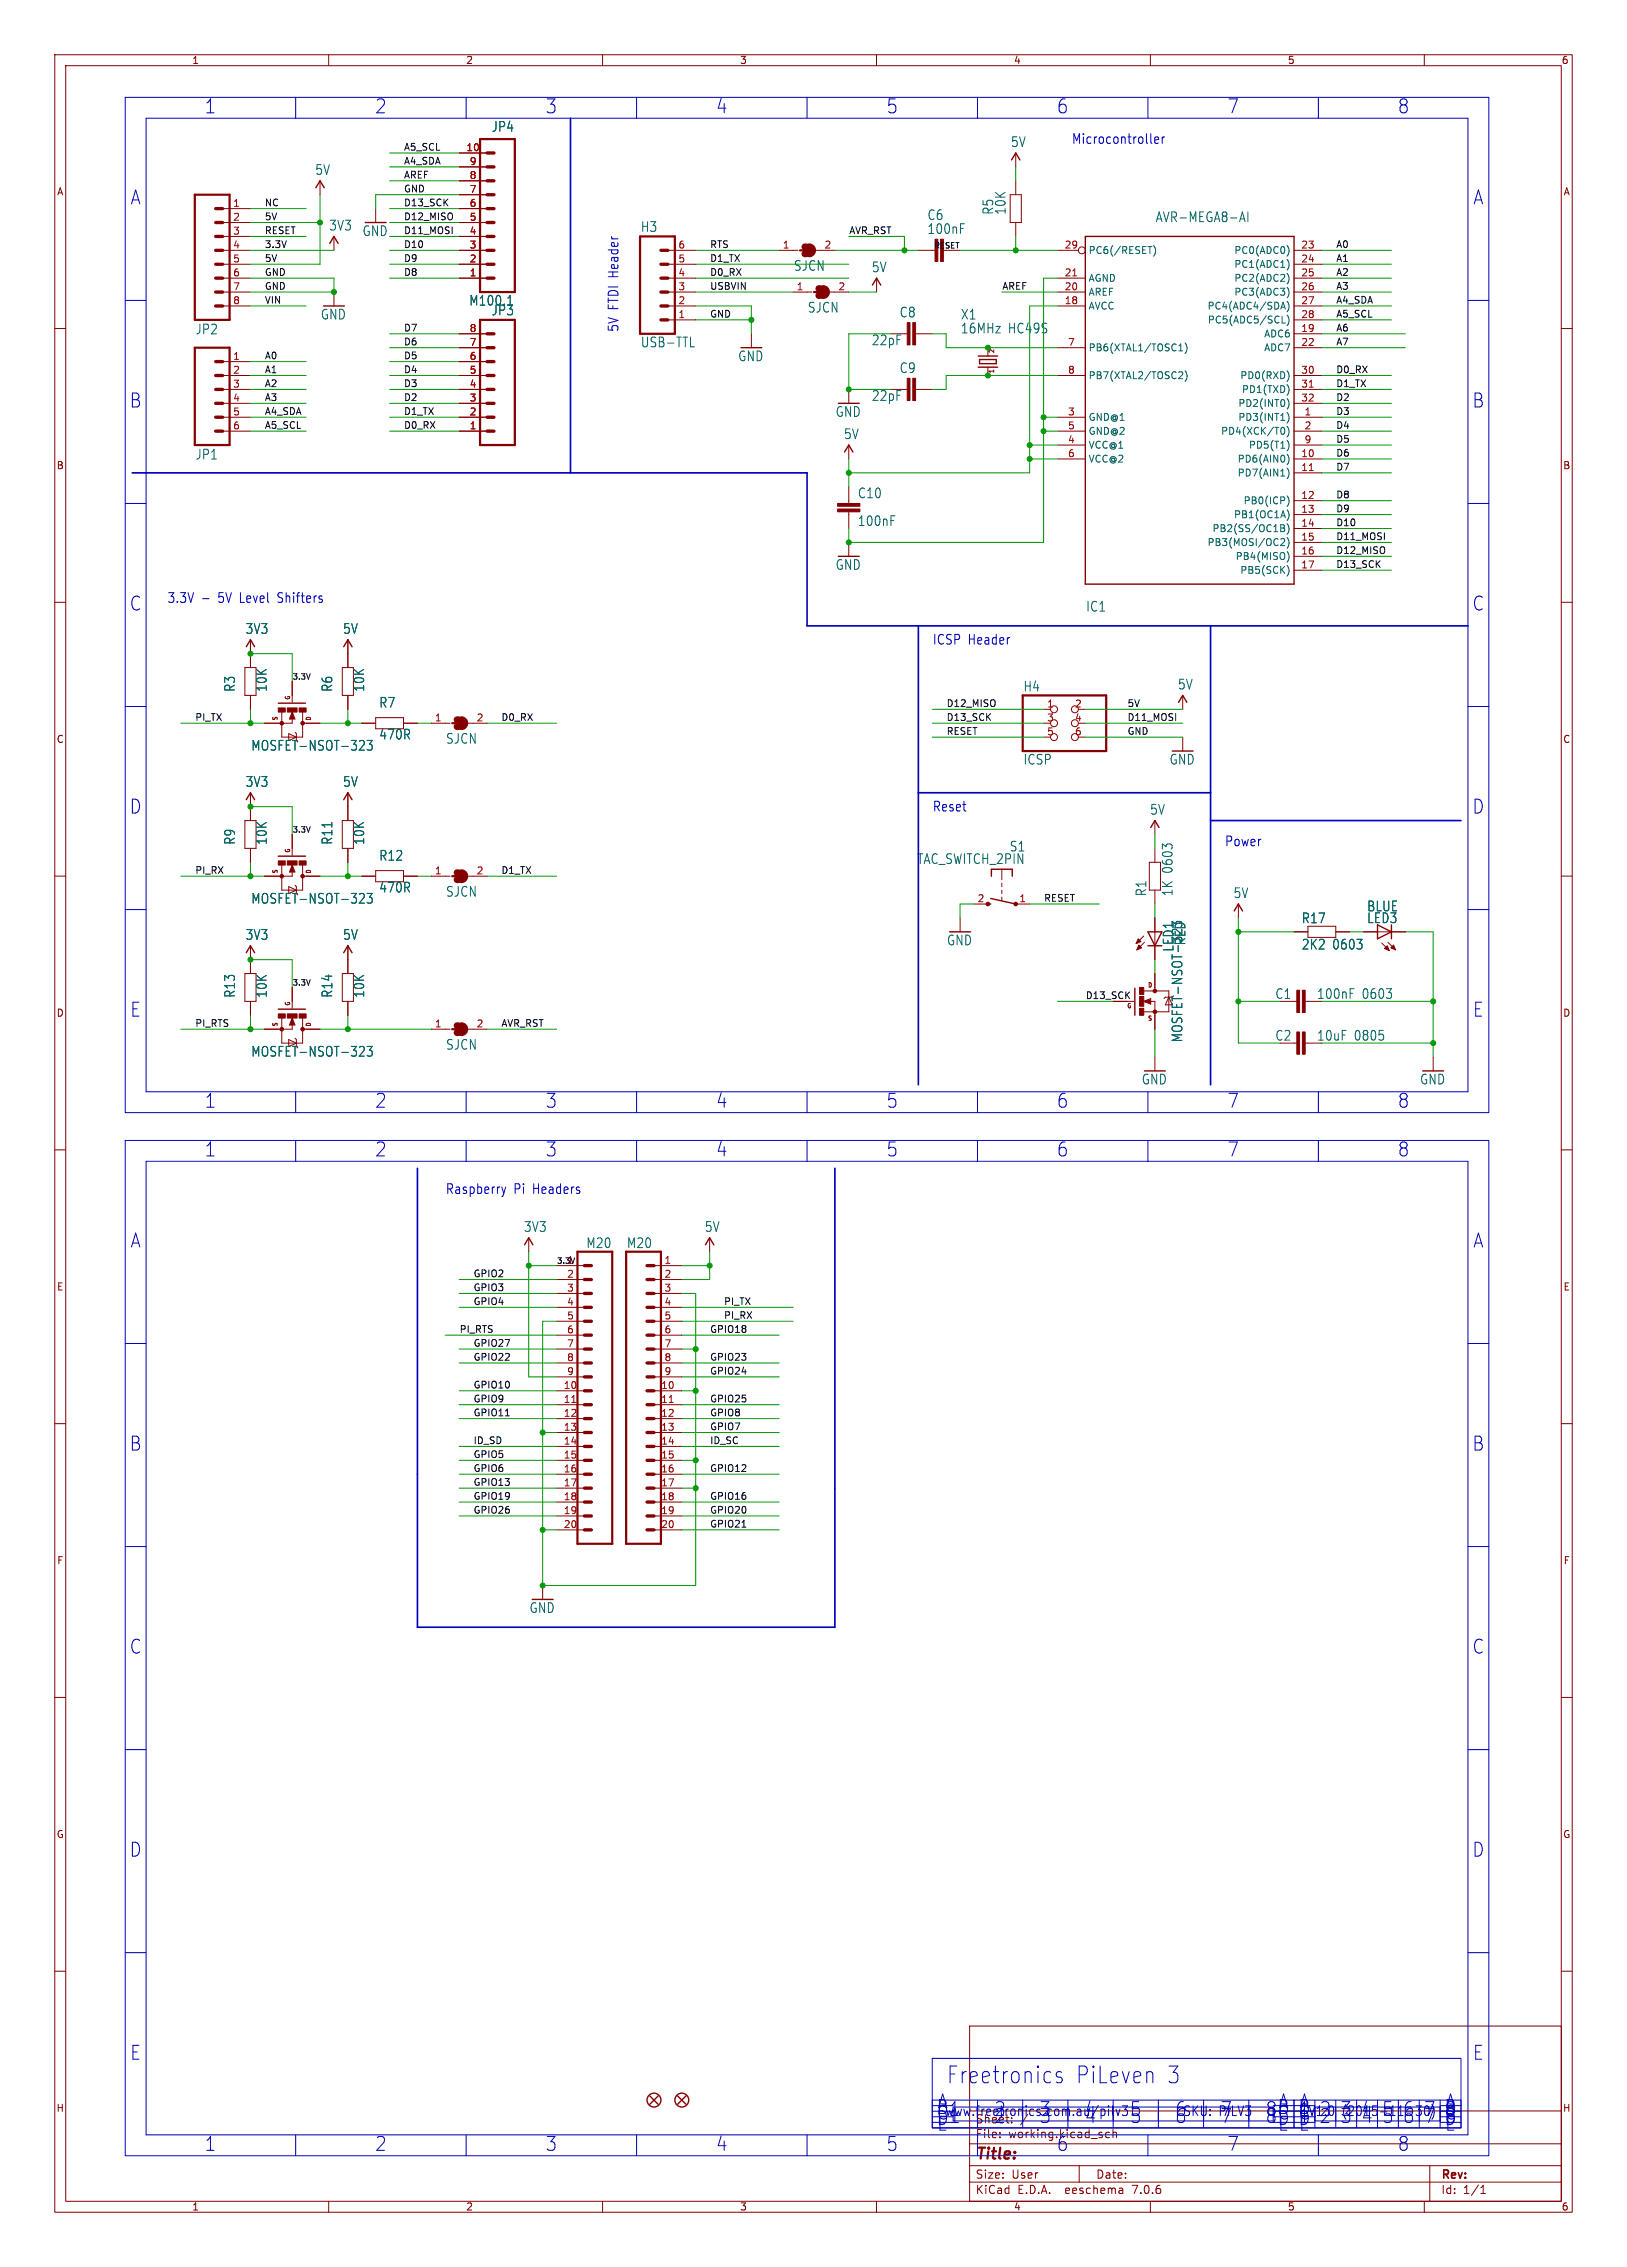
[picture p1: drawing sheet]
<svg xmlns="http://www.w3.org/2000/svg" width="297mm" height="414mm" viewBox="0 0 297 414" stroke-linecap="round" stroke-linejoin="round" font-family="sans-serif">
<defs><g id="words">
<g font-size="4.2" fill="#0000c2">
<text x="172.7" y="380.8">Freetronics</text>
<text x="196.2" y="380.8">PiLeven</text>
<text x="212.8" y="380.8">3</text>
</g>
<g font-size="3.5" fill="#0000c2">
<text x="37.3" y="20.9">1</text>
<text x="68.4" y="20.9">2</text>
<text x="99.6" y="20.9">3</text>
<text x="130.7" y="20.9">4</text>
<text x="161.8" y="20.9">5</text>
<text x="192.9" y="20.9">6</text>
<text x="224" y="20.9">7</text>
<text x="255.1" y="20.9">8</text>
<text x="23.8" y="37.6">A</text>
<text x="268.9" y="37.6">A</text>
<text x="23.6" y="74.7">B</text>
<text x="268.7" y="74.7">B</text>
<text x="23.6" y="111.7">C</text>
<text x="268.7" y="111.7">C</text>
<text x="23.6" y="148.8">D</text>
<text x="268.7" y="148.8">D</text>
<text x="23.7" y="185.9">E</text>
<text x="268.8" y="185.9">E</text>
<text x="37.3" y="202.5">1</text>
<text x="68.4" y="202.5">2</text>
<text x="99.6" y="202.5">3</text>
<text x="130.7" y="202.5">4</text>
<text x="161.8" y="202.5">5</text>
<text x="192.9" y="202.5">6</text>
<text x="224" y="202.5">7</text>
<text x="255.1" y="202.5">8</text>
<text x="37.3" y="211.4">1</text>
<text x="68.4" y="211.4">2</text>
<text x="99.6" y="211.4">3</text>
<text x="130.7" y="211.4">4</text>
<text x="161.8" y="211.4">5</text>
<text x="192.9" y="211.4">6</text>
<text x="224" y="211.4">7</text>
<text x="255.1" y="211.4">8</text>
<text x="23.8" y="228.1">A</text>
<text x="268.9" y="228.1">A</text>
<text x="23.6" y="265.2">B</text>
<text x="268.7" y="265.2">B</text>
<text x="23.6" y="302.2">C</text>
<text x="268.7" y="302.2">C</text>
<text x="23.6" y="339.3">D</text>
<text x="268.7" y="339.3">D</text>
<text x="23.7" y="376.4">E</text>
<text x="268.8" y="376.4">E</text>
<text x="170.9" y="386.3">B1</text>
<text x="170.9" y="388.3">D</text>
<text x="171.1" y="389.4">E</text>
<text x="171.1" y="385.3">A</text>
<text x="181.5" y="386.7">2</text>
<text x="189.7" y="388">3</text>
<text x="189.7" y="386.7">3</text>
<text x="198" y="388">4</text>
<text x="198" y="386.7">4</text>
<text x="206.2" y="386.7">5</text>
<text x="214.5" y="386.7">6</text>
<text x="222.7" y="386.7">7</text>
<text x="231" y="386.7">8</text>
<text x="233.2" y="386.3">B</text>
<text x="233.2" y="388.3">D</text>
<text x="233.3" y="385.3">A</text>
<text x="237" y="388.3">D</text>
<text x="237" y="386.3">B</text>
<text x="237" y="386.7">1</text>
<text x="237.1" y="385.3">A</text>
<text x="240.8" y="388">2</text>
<text x="240.8" y="386.7">2</text>
<text x="244.7" y="386.7">3</text>
<text x="248.5" y="388">4</text>
<text x="252.3" y="386.7">5</text>
<text x="256.1" y="386.7">6</text>
<text x="259.9" y="388">7</text>
<text x="263.7" y="386.3">B</text>
<text x="263.7" y="388">8</text>
<text x="263.7" y="386.7">8</text>
<text x="263.8" y="389.4">E</text>
<text x="263.8" y="385.3">A</text>
<text x="37.3" y="393">1</text>
<text x="68.4" y="393">2</text>
<text x="99.6" y="393">3</text>
<text x="130.7" y="393">4</text>
<text x="161.8" y="393">5</text>
<text x="192.9" y="393">6</text>
<text x="224" y="393">7</text>
<text x="255.1" y="393">8</text>
</g>
<text font-size="2.8" fill="#840000" x="178" y="394.9">Title:</text>
<g font-size="2.5" fill="#006464">
<text x="89.7" y="24.3">JP4</text>
<text x="184.5" y="27.1">5V</text>
<text x="57.5" y="32.1">5V</text>
<text x="169.2" y="40.4">C6</text>
<text x="181.5" y="39.3" transform="rotate(-90 181.5 39.3)">R5</text>
<text x="183.8" y="39.3" transform="rotate(-90 183.8 39.3)">10K</text>
<text x="210.9" y="40.8">AVR-MEGA8-AI</text>
<text x="60" y="42.3">3V3</text>
<text x="66.1" y="43.3">GND</text>
<text x="116.9" y="42.6">H3</text>
<text x="169.2" y="42.9">100nF</text>
<text x="144.8" y="49.7">SJCN</text>
<text x="159.1" y="49.9">5V</text>
<text x="58.5" y="58.6">GND</text>
<text x="85.6" y="56">M100.1</text>
<text x="89.7" y="57.8">JP3</text>
<text x="147.4" y="57.3">SJCN</text>
<text x="164.1" y="58.2">C8</text>
<text x="175.3" y="58.6">X1</text>
<text x="35.6" y="61.3">JP2</text>
<text x="116.9" y="63.6">USB-TTL</text>
<text x="159.1" y="63.3">22pF</text>
<text x="175.3" y="61.1">16MHz</text>
<text x="184" y="61.1">HC49S</text>
<text x="134.7" y="66.2">GND</text>
<text x="164.1" y="68.3">C9</text>
<text x="152.5" y="76.3">GND</text>
<text x="159.1" y="73.4">22pF</text>
<text x="154" y="80.4">5V</text>
<text x="35.6" y="84.1">JP1</text>
<text x="156.5" y="91.2">C10</text>
<text x="156.5" y="96.3">100nF</text>
<text x="152.5" y="104.3">GND</text>
<text x="198.2" y="111.9">IC1</text>
<text x="44.8" y="116">3V3</text>
<text x="62.5" y="116">5V</text>
<text x="43.1" y="126.4" transform="rotate(-90 43.1 126.4)">R3</text>
<text x="48.9" y="126.4" transform="rotate(-90 48.9 126.4)">10K</text>
<text x="60.9" y="126.4" transform="rotate(-90 60.9 126.4)">R6</text>
<text x="66.7" y="126.4" transform="rotate(-90 66.7 126.4)">10K</text>
<text x="69.1" y="129.5">R7</text>
<text x="186.7" y="126.5">H4</text>
<text x="214.9" y="126.1">5V</text>
<text x="45.8" y="137.3">MOSFET-NSOT-323</text>
<text x="69.1" y="135.3">470R</text>
<text x="81.3" y="136">SJCN</text>
<text x="44.8" y="143.9">3V3</text>
<text x="62.5" y="143.9">5V</text>
<text x="186.7" y="139.8">ICSP</text>
<text x="213.4" y="139.8">GND</text>
<text x="209.9" y="149">5V</text>
<text x="43.1" y="154.4" transform="rotate(-90 43.1 154.4)">R9</text>
<text x="48.9" y="154.4" transform="rotate(-90 48.9 154.4)">10K</text>
<text x="60.9" y="154.4" transform="rotate(-90 60.9 154.4)">R11</text>
<text x="66.7" y="154.4" transform="rotate(-90 66.7 154.4)">10K</text>
<text x="184.2" y="155.7">S1</text>
<text x="69.1" y="157.4">R12</text>
<text x="167.3" y="158">TAC_SWITCH_2PIN</text>
<text x="45.8" y="165.2">MOSFET-NSOT-323</text>
<text x="69.1" y="163.2">470R</text>
<text x="81.3" y="164">SJCN</text>
<text x="209.5" y="163.8" transform="rotate(-90 209.5 163.8)">R1</text>
<text x="214.3" y="163.8" transform="rotate(-90 214.3 163.8)">1K 0603</text>
<text x="225.1" y="164.2">5V</text>
<text x="249.5" y="166.6">BLUE</text>
<text x="44.8" y="171.8">3V3</text>
<text x="62.5" y="171.8">5V</text>
<text x="172.8" y="172.9">GND</text>
<text x="214.4" y="173.9" transform="rotate(-90 214.4 173.9)">LED1</text>
<text x="216.6" y="172.7" transform="rotate(-90 216.6 172.7)">RED</text>
<text x="237.5" y="173.6">2K2</text>
<text x="237.5" y="168.8">R17</text>
<text x="243.2" y="173.6">0603</text>
<text x="249.5" y="168.8">LED3</text>
<text x="43.1" y="182.3" transform="rotate(-90 43.1 182.3)">R13</text>
<text x="48.9" y="182.3" transform="rotate(-90 48.9 182.3)">10K</text>
<text x="60.9" y="182.3" transform="rotate(-90 60.9 182.3)">R14</text>
<text x="66.7" y="182.3" transform="rotate(-90 66.7 182.3)">10K</text>
<text x="232.7" y="182.6">C1</text>
<text x="240.3" y="182.6">100nF</text>
<text x="248.6" y="182.6">0603</text>
<text x="81.3" y="191.9">SJCN</text>
<text x="216" y="190.4" transform="rotate(-90 216 190.4)">MOSFET-NSOT-323</text>
<text x="232.7" y="190.3">C2</text>
<text x="240.3" y="190.3">10uF</text>
<text x="247.2" y="190.3">0805</text>
<text x="45.8" y="193.2">MOSFET-NSOT-323</text>
<text x="208.3" y="198.3">GND</text>
<text x="259.1" y="198.3">GND</text>
<text x="95.6" y="225.2">3V3</text>
<text x="128.6" y="225.2">5V</text>
<text x="106.9" y="228.2">M20</text>
<text x="114.4" y="228.2">M20</text>
<text x="96.6" y="294.8">GND</text>
</g>
<g font-size="2.5" fill="#0000c2">
<text x="195.6" y="26.4">Microcontroller</text>
<text x="113" y="60.7" transform="rotate(-90 113 60.7)">5V FTDI Header</text>
<text x="30.5" y="110.2">3.3V</text>
<text x="36.7" y="110.2">-</text>
<text x="39.9" y="110.2">5V Level</text>
<text x="51" y="110.2">Shifters</text>
<text x="170.2" y="117.9">ICSP Header</text>
<text x="170.2" y="148.3">Reset</text>
<text x="223.5" y="154.7">Power</text>
<text x="81.3" y="218.2">Raspberry</text>
<text x="93.7" y="218.2">Pi Headers</text>
<text x="172.5" y="386.6">www.freetronics.com.au/pilv3</text>
<text x="215.9" y="386.6">SKU: PILV3</text>
</g>
<text font-size="2.1" fill="#0000c2" x="178" y="388">Sheet:</text>
<g font-size="2.1" fill="#840000">
<text x="178" y="390.7">File:</text>
<text x="184.1" y="390.7">working.kicad_sch</text>
<text x="178" y="400.9">KiCad</text>
<text x="178" y="398.1">Size:</text>
<text x="184.7" y="398.1">User</text>
<text x="185.7" y="400.9">E.D.A.</text>
<text x="194.6" y="400.9">eeschema</text>
<text x="200" y="398.1">Date:</text>
<text x="207" y="400.9">7.0.6</text>
<text x="263" y="398.3">Rev:</text>
<text x="263" y="400.9">Id:</text>
<text x="267.1" y="400.9">1/1</text>
</g>
<g font-size="1.8" fill="#840000">
<text x="35" y="11.9">1</text>
<text x="85" y="11.9">2</text>
<text x="135" y="11.9">3</text>
<text x="185" y="11.9">4</text>
<text x="235" y="11.9">5</text>
<text x="285" y="11.9">6</text>
<text x="10.3" y="35.9">A</text>
<text x="285.3" y="35.9">A</text>
<text x="10.3" y="85.9">B</text>
<text x="285.3" y="85.9">B</text>
<text x="10.3" y="135.9">C</text>
<text x="285.3" y="135.9">C</text>
<text x="10.3" y="185.9">D</text>
<text x="285.3" y="185.9">D</text>
<text x="10.3" y="235.9">E</text>
<text x="285.3" y="235.9">E</text>
<text x="10.3" y="285.9">F</text>
<text x="285.3" y="285.9">F</text>
<text x="10.3" y="335.9">G</text>
<text x="285.3" y="335.9">G</text>
<text x="10.2" y="385.9">H</text>
<text x="285.2" y="385.9">H</text>
<text x="35" y="403.9">1</text>
<text x="85" y="403.9">2</text>
<text x="135" y="403.9">3</text>
<text x="185" y="403.9">4</text>
<text x="235" y="403.9">5</text>
<text x="285" y="403.9">6</text>
</g>
<g font-size="1.8" fill="#a90000">
<text x="85" y="27.7">10</text>
<text x="85.7" y="35.3">7</text>
<text x="85.7" y="32.8">8</text>
<text x="85.7" y="30.2">9</text>
<text x="42.5" y="37.8">1</text>
<text x="42.5" y="40.4">2</text>
<text x="85.7" y="40.4">5</text>
<text x="85.7" y="37.8">6</text>
<text x="42.5" y="42.9">3</text>
<text x="42.5" y="45.5">4</text>
<text x="85.7" y="45.5">3</text>
<text x="85.7" y="42.9">4</text>
<text x="123.8" y="45.5">6</text>
<text x="142.8" y="45.5">1</text>
<text x="150.4" y="45.5">2</text>
<text x="194.3" y="45.5">29</text>
<text x="237.4" y="45.5">23</text>
<text x="42.5" y="48">5</text>
<text x="42.5" y="50.5">6</text>
<text x="42.5" y="53.1">7</text>
<text x="85.7" y="50.5">1</text>
<text x="85.7" y="48">2</text>
<text x="123.8" y="53.1">3</text>
<text x="123.8" y="50.5">4</text>
<text x="123.8" y="48">5</text>
<text x="145.3" y="53.1">1</text>
<text x="153" y="53.1">2</text>
<text x="194.3" y="53.1">20</text>
<text x="194.3" y="50.5">21</text>
<text x="237.4" y="48">24</text>
<text x="237.4" y="50.5">25</text>
<text x="237.4" y="53.1">26</text>
<text x="42.5" y="55.6">8</text>
<text x="123.8" y="58.2">1</text>
<text x="123.8" y="55.6">2</text>
<text x="194.3" y="55.6">18</text>
<text x="237.4" y="55.6">27</text>
<text x="237.4" y="58.2">28</text>
<text x="42.5" y="65.8">1</text>
<text x="85.7" y="65.8">6</text>
<text x="85.7" y="63.2">7</text>
<text x="85.7" y="60.7">8</text>
<text x="194.9" y="63.2">7</text>
<text x="237.4" y="60.7">19</text>
<text x="237.4" y="63.2">22</text>
<text x="42.5" y="68.3">2</text>
<text x="42.5" y="70.9">3</text>
<text x="85.7" y="70.9">4</text>
<text x="85.7" y="68.3">5</text>
<text x="194.9" y="68.3">8</text>
<text x="237.4" y="68.3">30</text>
<text x="237.4" y="70.9">31</text>
<text x="42.5" y="73.4">4</text>
<text x="42.5" y="75.9">5</text>
<text x="85.7" y="75.9">2</text>
<text x="85.7" y="73.4">3</text>
<text x="194.9" y="75.9">3</text>
<text x="237.4" y="73.4">32</text>
<text x="238.1" y="75.9">1</text>
<text x="42.5" y="78.5">6</text>
<text x="85.7" y="78.5">1</text>
<text x="194.9" y="81">4</text>
<text x="194.9" y="78.5">5</text>
<text x="194.9" y="83.6">6</text>
<text x="237.4" y="83.6">10</text>
<text x="238.1" y="78.5">2</text>
<text x="238.1" y="81">9</text>
<text x="237.4" y="86.1">11</text>
<text x="237.4" y="91.2">12</text>
<text x="237.4" y="93.7">13</text>
<text x="237.4" y="96.3">14</text>
<text x="237.4" y="98.8">15</text>
<text x="237.4" y="101.3">16</text>
<text x="237.4" y="103.9">17</text>
<text x="79.3" y="131.8">1</text>
<text x="86.9" y="131.8">2</text>
<text x="191.1" y="129.3">1</text>
<text x="191.1" y="131.8">3</text>
<text x="196.1" y="129.3">2</text>
<text x="196.1" y="131.8">4</text>
<text x="191.1" y="134.4">5</text>
<text x="196.1" y="134.4">6</text>
<text x="79.3" y="159.8">1</text>
<text x="86.9" y="159.8">2</text>
<text x="178.4" y="164.8">2</text>
<text x="186" y="164.8">1</text>
<text x="79.3" y="187.7">1</text>
<text x="86.9" y="187.7">2</text>
<text x="103.4" y="233.4">2</text>
<text x="121.2" y="230.9">1</text>
<text x="121.2" y="233.4">2</text>
<text x="103.4" y="236">3</text>
<text x="103.4" y="238.5">4</text>
<text x="121.2" y="236">3</text>
<text x="121.2" y="238.5">4</text>
<text x="103.4" y="241">5</text>
<text x="103.4" y="243.6">6</text>
<text x="121.2" y="241">5</text>
<text x="121.2" y="243.6">6</text>
<text x="103.4" y="246.1">7</text>
<text x="103.4" y="248.7">8</text>
<text x="103.4" y="251.2">9</text>
<text x="121.2" y="246.1">7</text>
<text x="121.2" y="248.7">8</text>
<text x="121.2" y="251.2">9</text>
<text x="102.8" y="253.7">10</text>
<text x="102.8" y="256.3">11</text>
<text x="120.6" y="253.7">10</text>
<text x="120.6" y="256.3">11</text>
<text x="102.8" y="258.8">12</text>
<text x="102.8" y="261.4">13</text>
<text x="102.8" y="263.9">14</text>
<text x="120.6" y="258.8">12</text>
<text x="120.6" y="261.4">13</text>
<text x="120.6" y="263.9">14</text>
<text x="102.8" y="266.4">15</text>
<text x="102.8" y="269">16</text>
<text x="120.6" y="266.4">15</text>
<text x="120.6" y="269">16</text>
<text x="102.8" y="271.5">17</text>
<text x="102.8" y="274.1">18</text>
<text x="120.6" y="271.5">17</text>
<text x="120.6" y="274.1">18</text>
<text x="102.8" y="276.6">19</text>
<text x="102.8" y="279.1">20</text>
<text x="120.6" y="276.6">19</text>
<text x="120.6" y="279.1">20</text>
</g>
<g font-size="1.8" fill="#006464">
<text x="198.6" y="46.6">PC6(/RESET)</text>
<text x="225.2" y="46.6">PC0(ADC0)</text>
<text x="198.6" y="51.7">AGND</text>
<text x="225.2" y="49.1">PC1(ADC1)</text>
<text x="225.2" y="51.7">PC2(ADC2)</text>
<text x="198.6" y="56.7">AVCC</text>
<text x="198.6" y="54.2">AREF</text>
<text x="220.3" y="56.7">PC4(ADC4/SDA)</text>
<text x="220.4" y="59.3">PC5(ADC5/SCL)</text>
<text x="225.2" y="54.2">PC3(ADC3)</text>
<text x="198.6" y="64.4">PB6(XTAL1/TOSC1)</text>
<text x="230.7" y="61.8">ADC6</text>
<text x="230.7" y="64.4">ADC7</text>
<text x="198.6" y="69.4">PB7(XTAL2/TOSC2)</text>
<text x="226.3" y="69.4">PD0(RXD)</text>
<text x="226.6" y="72">PD1(TXD)</text>
<text x="198.6" y="77.1">GND@1</text>
<text x="226" y="77.1">PD3(INT1)</text>
<text x="226" y="74.5">PD2(INT0)</text>
<text x="198.6" y="82.1">VCC@1</text>
<text x="198.6" y="79.6">GND@2</text>
<text x="222.8" y="79.6">PD4(XCK/T0)</text>
<text x="227.9" y="82.1">PD5(T1)</text>
<text x="198.6" y="84.7">VCC@2</text>
<text x="225.8" y="84.7">PD6(AIN0)</text>
<text x="225.8" y="87.2">PD7(AIN1)</text>
<text x="225.2" y="94.8">PB1(OC1A)</text>
<text x="226.9" y="92.3">PB0(ICP)</text>
<text x="220.3" y="99.9">PB3(MOSI/OC2)</text>
<text x="221.2" y="97.4">PB2(SS/OC1B)</text>
<text x="225.5" y="102.5">PB4(MISO)</text>
<text x="226.3" y="105">PB5(SCK)</text>
</g>
<text font-size="1.8" fill="#0f0f0f" x="103.4" y="230.9">1</text>
<g font-size="1.7" fill="#0f0f0f">
<text x="73.7" y="27.6">A5_SCL</text>
<text x="73.7" y="35.2">GND</text>
<text x="73.7" y="32.7">AREF</text>
<text x="73.7" y="30.1">A4_SDA</text>
<text x="48.3" y="40.3">5V</text>
<text x="48.3" y="37.8">NC</text>
<text x="73.7" y="37.8">D13_SCK</text>
<text x="73.7" y="40.3">D12_MISO</text>
<text x="48.3" y="42.8">RESET</text>
<text x="48.3" y="47.9">5V</text>
<text x="48.3" y="45.4">3.3V</text>
<text x="73.7" y="42.8">D11_MOSI</text>
<text x="73.7" y="45.4">D10</text>
<text x="73.7" y="47.9">D9</text>
<text x="129.5" y="45.4">RTS</text>
<text x="129.5" y="47.9">D1_TX</text>
<text x="154.9" y="42.8">AVR_RST</text>
<text x="243.8" y="45.4">A0</text>
<text x="243.8" y="47.9">A1</text>
<text x="48.3" y="50.5">GND</text>
<text x="48.3" y="53">GND</text>
<text x="73.7" y="50.5">D8</text>
<text x="129.5" y="53">USBVIN</text>
<text x="129.5" y="50.5">D0_RX</text>
<text x="182.9" y="53">AREF</text>
<text x="243.8" y="53">A3</text>
<text x="243.8" y="50.5">A2</text>
<text x="48.3" y="55.5">VIN</text>
<text x="129.5" y="58.1">GND</text>
<text x="243.8" y="58.1">A5_SCL</text>
<text x="243.8" y="55.5">A4_SDA</text>
<text x="48.3" y="65.7">A0</text>
<text x="73.7" y="60.6">D7</text>
<text x="73.7" y="63.2">D6</text>
<text x="73.7" y="65.7">D5</text>
<text x="243.8" y="63.2">A7</text>
<text x="243.8" y="60.6">A6</text>
<text x="48.3" y="70.8">A2</text>
<text x="48.3" y="68.2">A1</text>
<text x="73.7" y="70.8">D3</text>
<text x="73.7" y="68.2">D4</text>
<text x="243.8" y="70.8">D1_TX</text>
<text x="243.8" y="68.2">D0_RX</text>
<text x="48.3" y="75.9">A4_SDA</text>
<text x="48.3" y="73.3">A3</text>
<text x="73.7" y="73.3">D2</text>
<text x="73.7" y="75.9">D1_TX</text>
<text x="243.8" y="75.9">D3</text>
<text x="243.8" y="73.3">D2</text>
<text x="48.3" y="78.4">A5_SCL</text>
<text x="73.7" y="78.4">D0_RX</text>
<text x="243.8" y="83.5">D6</text>
<text x="243.8" y="78.4">D4</text>
<text x="243.8" y="80.9">D5</text>
<text x="243.8" y="86">D7</text>
<text x="243.8" y="91.1">D8</text>
<text x="243.8" y="93.6">D9</text>
<text x="243.8" y="98.7">D11_MOSI</text>
<text x="243.8" y="101.3">D12_MISO</text>
<text x="243.8" y="96.2">D10</text>
<text x="243.8" y="103.8">D13_SCK</text>
<text x="35.6" y="131.7">PI_TX</text>
<text x="91.4" y="131.7">D0_RX</text>
<text x="172.7" y="129.2">D12_MISO</text>
<text x="172.7" y="131.7">D13_SCK</text>
<text x="205.7" y="131.7">D11_MOSI</text>
<text x="205.7" y="129.2">5V</text>
<text x="172.7" y="134.3">RESET</text>
<text x="205.7" y="134.3">GND</text>
<text x="35.6" y="159.7">PI_RX</text>
<text x="91.4" y="159.7">D1_TX</text>
<text x="190.5" y="164.8">RESET</text>
<text x="35.6" y="187.6">PI_RTS</text>
<text x="91.4" y="187.6">AVR_RST</text>
<text x="86.4" y="233.3">GPIO2</text>
<text x="86.4" y="235.9">GPIO3</text>
<text x="86.4" y="238.4">GPIO4</text>
<text x="132.1" y="238.4">PI_TX</text>
<text x="83.8" y="243.5">PI_RTS</text>
<text x="129.5" y="243.5">GPIO18</text>
<text x="132.1" y="241">PI_RX</text>
<text x="86.4" y="248.6">GPIO22</text>
<text x="86.4" y="246">GPIO27</text>
<text x="129.5" y="251.1">GPIO24</text>
<text x="129.5" y="248.6">GPIO23</text>
<text x="86.4" y="256.2">GPIO9</text>
<text x="86.4" y="253.7">GPIO10</text>
<text x="129.5" y="256.2">GPIO25</text>
<text x="86.4" y="263.8">ID_SD</text>
<text x="86.4" y="258.7">GPIO11</text>
<text x="129.5" y="258.7">GPIO8</text>
<text x="129.5" y="263.8">ID_SC</text>
<text x="129.5" y="261.3">GPIO7</text>
<text x="86.4" y="266.4">GPIO5</text>
<text x="86.4" y="268.9">GPIO6</text>
<text x="129.5" y="268.9">GPIO12</text>
<text x="86.4" y="274">GPIO19</text>
<text x="86.4" y="271.4">GPIO13</text>
<text x="129.5" y="274">GPIO16</text>
<text x="86.4" y="276.5">GPIO26</text>
<text x="129.5" y="279.1">GPIO21</text>
<text x="129.5" y="276.5">GPIO20</text>
</g>
<text font-size="1.7" fill="#840000" x="198.1" y="182.5">D13_SCK</text>
<g font-size="1.4" fill="#0f0f0f">
<text x="170.4" y="45.4">RESET</text>
<text x="53.3" y="124.2">3.3V</text>
<text x="53.3" y="152.1">3.3V</text>
<text x="53.3" y="180.1">3.3V</text>
<text x="101.6" y="230.9">3.3V</text>
</g>
<g font-size="1.2" fill="#840000">
<text x="181.7" y="64.6" transform="rotate(-90 181.7 64.6)">2</text>
<text x="181.7" y="68.3" transform="rotate(-90 181.7 68.3)">1</text>
</g>
<g font-size="1.1" fill="#840000">
<text x="50.9" y="131.7" transform="rotate(-90 50.9 131.7)">S</text>
<text x="53.2" y="127.9" transform="rotate(-90 53.2 127.9)">G</text>
<text x="57" y="131.7" transform="rotate(-90 57 131.7)">D</text>
<text x="53.2" y="155.9" transform="rotate(-90 53.2 155.9)">G</text>
<text x="50.9" y="159.6" transform="rotate(-90 50.9 159.6)">S</text>
<text x="57" y="159.7" transform="rotate(-90 57 159.7)">D</text>
<text x="53.2" y="183.8" transform="rotate(-90 53.2 183.8)">G</text>
<text x="205.6" y="184.3">G</text>
<text x="209.5" y="180.5">D</text>
<text x="50.9" y="187.6" transform="rotate(-90 50.9 187.6)">S</text>
<text x="57" y="187.6" transform="rotate(-90 57 187.6)">D</text>
<text x="209.5" y="186.6">S</text>
</g>
</g></defs>
<g fill="none" stroke="#840000" stroke-width=".18">
<path d="M10 10h277v394h-277zM12 12h273v390h-273zM60 10v2M110 10v2M160 10v2M210 10v2M260 10v2M40.6 38.1h5.1M58.4 33v2.6M68.6 38.1v2.5M83.8 38.1h5.1M83.8 27.9h5.1"/>
<path d="M83.8 35.6h5.1M83.8 33h5.1M83.8 30.5h5.1M184.4 35.6h2v5h-2zM185.4 27.9v2.6M185.4 33v2.6M10 60h2M40.6 45.7h5.1M40.6 40.6h5.1M40.6 43.2h5.1M40.6 48.3h5.1M40.6 50.8h5.1"/>
<path d="M40.6 53.3h5.1M40.6 55.9h5.1M61 43.2v2.5M61 53.3v2.6M83.8 45.7h5.1M83.8 40.6h5.1M83.8 43.2h5.1M83.8 48.3h5.1M83.8 50.8h5.1M121.9 45.7h5.1M121.9 48.3h5.1M121.9 50.8h5.1"/>
<path d="M121.9 53.3h5.1M121.9 55.9h5.1M121.9 58.4h5.1M142.2 45.7h3.5M144.8 53.3h3.4M149 45.7h3.4M151.5 53.3h3.4M160 50.8v2.5M167.6 45.7h2.6M172.7 45.7h2.6M185.4 40.6v2.6M193 45.7h3.8"/>
<path d="M193 50.8h5.1M193 53.3h5.1M193 55.9h5.1M236.2 45.7h5.1M236.2 48.3h5.1M236.2 50.8h5.1M236.2 53.3h5.1M236.2 55.9h5.1M236.2 58.4h5.1M285 60h2M40.6 66h5.1M40.6 68.6h5.1"/>
<path d="M40.6 71.1h5.1M40.6 73.7h5.1M40.6 76.2h5.1M40.6 78.7h5.1M83.8 66h5.1M83.8 68.6h5.1M83.8 71.1h5.1M83.8 73.7h5.1M83.8 76.2h5.1M83.8 78.7h5.1M83.8 61h5.1M83.8 63.5h5.1"/>
<path d="M137.2 61v2.5M154.9 71.1v2.6M162.6 71.1h3M162.6 61h3M167.1 71.1h3.1M167.1 61h3.1M180.3 68.6h.1M180.3 63.5h.1M180.3 63.5v1.5M180.3 67.1v1.5M193 68.6h5.1M193 76.2h5.1"/>
<path d="M193 78.7h5.1M193 63.5h5.1M236.2 68.6h5.1M236.2 71.1h5.1M236.2 73.7h5.1M236.2 76.2h5.1M236.2 78.7h5.1M236.2 61h5.1M236.2 63.5h5.1M154.9 81.3v2.5M154.9 88.9v3M154.9 93.5v3"/>
<path d="M154.9 99.1v2.5M193 83.8h5.1M193 81.3h5.1M236.2 83.8h5.1M236.2 86.4h5.1M236.2 91.4h5.1M236.2 94h5.1M236.2 96.5h5.1M236.2 99.1h5.1M236.2 81.3h5.1M10 110h2M45.7 116.8v5.1"/>
<path d="M63.5 116.8v5.1M236.2 101.6h5.1M236.2 104.1h5.1M285 110h2M44.7 121.9h2v5.1h-2zM45.7 127v2.5M51.4 130v4.6M53.3 124.5v3.8M53.3 131.2v.9h-5M53.3 130l.5 1.3h-1zM53.8 133.7l.3 .3v.6l-1.4-.6v1.3M55.2 130.1v4.5"/>
<path d="M55.2 132.1h3.2M62.5 121.9h2v5.1h-2zM63.5 127v2.5M66 132.1h2.6M68.6 131.1h5.1v2h-5.1zM73.7 132.1h2.5M78.7 132.1h3.5M85.5 132.1h3.4M190.5 132.1h1.3M190.5 129.5h1.3M190.5 134.6h1.3M196.8 132.1h1.3"/>
<path d="M196.8 129.5h1.3M196.8 134.6h1.3M215.9 127v2.5M215.9 134.6v2.6M10 160h2M44.7 149.9h2v5h-2zM45.7 144.8v5.1M45.7 154.9v2.6M51.4 158v4.6M53.3 159.1v.9h-5M53.3 152.4v3.8M53.3 158l.5 1.3h-1z"/>
<path d="M55.2 158v4.6M62.5 149.9h2v5h-2zM63.5 144.8v5.1M63.5 154.9v2.6M68.6 159h5.1v2h-5.1zM182.9 158.7v2M209.8 157.5h2v5.1h-2zM210.8 149.9v2.5M210.8 154.9v2.6M285 160h2M44.7 177.8h2v5.1h-2zM45.7 172.7v5.1"/>
<path d="M53.8 161.7l.3 .2v.7l-1.4-.7v1.3M55.2 160h3.2M62.5 177.8h2v5.1h-2zM63.5 172.7v5.1M66 160h2.6M73.7 160h2.5M78.7 160h3.5M85.5 160h3.4M175.3 167.6v2.6M177.8 165.1h2.5M182.9 161.3v.6M182.9 162.6v.6"/>
<path d="M182.9 163.8v.7M185.4 165.1h2.6M208.8 170.9l-1.4 1.4M208.9 172.1l-1.4 1.4M210.8 162.6v2.5M210.8 167.6v7.7M210.8 177.8v3.2M226.1 165.1v2.5M236.2 170.2h2.6M238.8 169.2h5v2h-5zM243.8 170.2h2.6M248.9 170.2h7.6"/>
<path d="M252.2 172.2l1.4 1.4M253.4 172.1l1.4 1.4M45.7 182.9v2.5M51.4 185.9v4.6M53.3 180.3v3.8M53.3 187.1v.9h-5M53.3 185.9l.5 1.3h-1zM53.8 189.6l.3 .3v.6l-1.4-.6v1.2M55.2 186v4.5M55.2 188h3.2M63.5 182.9v2.5M78.7 188h3.5"/>
<path d="M85.5 188h3.4M205.7 182.9h1.3M208.8 184.8h4.6M208.8 182.9l1.3-.5v1zM208.8 181h4.6M209.9 182.9h.9v5.1M210.8 193v2.6M212.5 182.4l.2-.3h.7l-.7 1.4h1.3M233.7 182.9h3M233.7 190.5h3M238.3 182.9h3M238.3 190.5h3"/>
<path d="M261.6 193v2.6M10 210h2M285 210h2M96.5 226.1v2.5M101.6 231.1h5.1M101.6 233.7h5.1M101.6 236.2h5.1M101.6 238.8h5.1M119.4 231.1h5.1M119.4 233.7h5.1M119.4 236.2h5.1M119.4 238.8h5.1"/>
<path d="M129.5 226.1v2.5M10 260h2M101.6 254h5.1M101.6 256.5h5.1M101.6 259.1h5.1M101.6 241.3h5.1M101.6 243.8h5.1M101.6 246.4h5.1M101.6 248.9h5.1M101.6 251.5h5.1M119.4 254h5.1M119.4 256.5h5.1"/>
<path d="M119.4 259.1h5.1M119.4 241.3h5.1M119.4 243.8h5.1M119.4 246.4h5.1M119.4 248.9h5.1M119.4 251.5h5.1M285 260h2M101.6 261.6h5.1M101.6 264.2h5.1M101.6 266.7h5.1M101.6 269.2h5.1M101.6 271.8h5.1"/>
<path d="M101.6 274.3h5.1M101.6 276.9h5.1M101.6 279.4h5.1M119.4 261.6h5.1M119.4 264.2h5.1M119.4 266.7h5.1M119.4 269.2h5.1M119.4 271.8h5.1M119.4 274.3h5.1M119.4 276.9h5.1M119.4 279.4h5.1M99.1 289.6v2.5"/>
<path d="M10 310h2M285 310h2M10 360h2M177 370h108v32h-108zM285 360h2M177 398.5h108M177 395.5h108M177 391.5h108M177 385.5h108M182.5 390.3v.1M182.5 389.5v.1M187.6 386.1l-1.3 2"/>
<path d="M197 395.5v3M202.5 389.5l-.4-.1-.3 .3v.4l.2 .2h.5M203.2 389.5l.2-.1 .3 .1 .1 .9M203.2 388.9v1.5M204.9 399.7l.1 .9M205 400h-.2M261 395.5v6.5M270.3 399.5l.4-.4v1.5M60 402v2M110 402v2M160 402v2M205 400.5l-.2 .1"/>
<path d="M210 402v2M260 402v2M270.3 400.6h.9"/>
<circle cx="197.5" cy="45.7" r=".63"/>
<circle cx="192.4" cy="132.1" r=".63"/>
<circle cx="192.4" cy="134.6" r=".63"/>
<circle cx="192.4" cy="129.5" r=".63"/>
<circle cx="196.2" cy="134.6" r=".63"/>
<circle cx="196.2" cy="132.1" r=".63"/>
<circle cx="196.2" cy="129.5" r=".63"/>
</g>
<g fill="none" stroke="#840000" stroke-width=".25">
<path d="M57.7 34.3l.7-1.3 .8 1.3M184.7 29.2l.7-1.3 .8 1.3M60.2 44.4l.8-1.2 .7 1.2M159.3 52.1l.7-1.3 .8 1.3M198.1 43.2h38.1v63.5h-38.1zM178.6 67.1h3.5M178.6 65h3.5M178.8 65.7h3.1v.7h-3.1zM154.2 82.5l.7-1.2 .8 1.2M45 118.1l.7-1.3 .8 1.3M62.7 118.1l.8-1.3 .8 1.3M50.8 128.4h5"/>
<path d="M215.1 128.3l.8-1.3 .8 1.3M45 146l.7-1.2 .8 1.2M50.8 156.4h5M62.7 146l.8-1.2 .8 1.2M181 158.7v1.3M184.8 158.7v1.3M210.1 151.1l.7-1.2 .8 1.2M45 174l.7-1.3 .8 1.3M62.7 174l.8-1.3 .8 1.3M180.3 165.1h.5M180.8 164.1l4.6 1M209.5 172.7h2.6"/>
<path d="M209.5 170.2h2.6l-1.3 2.5zM225.3 166.4l.8-1.3 .7 1.3M251.5 168.9l2.5 1.3-2.5 1.2zM254 168.9v2.5M50.8 184.3h5M207.2 180.5v4.9M95.8 227.3l.7-1.2 .8 1.2M128.8 227.3l.7-1.2 .8 1.2M118.6 382.8l1.5 1.5M120.1 382.8l-1.5 1.5M123.7 382.8l1.5 1.5M125.2 382.8l-1.5 1.5"/>
<circle cx="119.4" cy="383.5" r="1.27"/>
<circle cx="124.5" cy="383.5" r="1.27"/>
</g>
<g fill="#840000" stroke="#840000" stroke-width=".18">
<path d="M50.8 157.2h1.3v.8h-1.3z"/>
<path d="M52.5 157.2h1.7v.8h-1.7z"/>
<path d="M54.6 157.2h1.3v.8h-1.3z"/>
<path d="M50.8 129.3h1.3v.7h-1.3z"/>
<path d="M52.5 129.3h1.7v.7h-1.7z"/>
<path d="M54.6 129.3h1.3v.7h-1.3z"/>
<path d="M171.7 43.7h.5v4.1h-.5z"/>
<path d="M170.7 43.7h.5v4.1h-.5z"/>
<path d="M50.8 185.2h1.3v.7h-1.3z"/>
<path d="M52.5 185.2h1.7v.7h-1.7z"/>
<path d="M54.6 185.2h1.3v.7h-1.3z"/>
<path d="M207.8 171.4l.5 .6-.9 .3z"/>
<path d="M207.9 172.6l.5 .5-.9 .4z"/>
<path d="M208 184.1h.8v1.3h-.8z"/>
<path d="M208 182h.8v1.8h-.8z"/>
<path d="M208 180.3h.8v1.3h-.8z"/>
<path d="M236.7 188.5h.5v4h-.5z"/>
<path d="M237.7 188.5h.6v4h-.6z"/>
<path d="M237.7 180.8h.6v4.1h-.6z"/>
<path d="M236.7 180.8h.5v4.1h-.5z"/>
<path d="M252.7 173.2l.5-.5 .4 .9z"/>
<path d="M253.9 173.1l.5-.5 .4 .9z"/>
<path d="M166.6 69.1h.5v4.1h-.5z"/>
<path d="M165.6 69.1h.5v4.1h-.5z"/>
<path d="M152.9 93h4.1v.5h-4.1z"/>
<path d="M152.9 91.9h4.1v.6h-4.1z"/>
<path d="M166.6 58.9h.5v4.1h-.5z"/>
<path d="M165.6 58.9h.5v4.1h-.5z"/>
<circle cx="51.4" cy="160" r=".33"/>
<circle cx="55.2" cy="160" r=".33"/>
<circle cx="51.4" cy="132.1" r=".33"/>
<circle cx="55.2" cy="132.1" r=".33"/>
<circle cx="185.4" cy="165.1" r=".33"/>
<circle cx="180.3" cy="165.1" r=".33"/>
<circle cx="51.4" cy="188" r=".33"/>
<circle cx="55.2" cy="188" r=".33"/>
<circle cx="210.8" cy="184.8" r=".33"/>
<circle cx="210.8" cy="181" r=".33"/>
</g>
<path d="M53.3 130.9v.3h-.2l.2-.9 .3 .9M53.3 158.9v.2h-.2l.2-.9 .3 .9M53.3 186.8v.3h-.2l.2-.9 .3 .9M209.9 182.6l-.9 .3 .9 .2v-.2h-.2" fill="none" stroke="#840000" stroke-width=".3"/>
<g fill="none" stroke="#006464" stroke-width=".18">
<path d="M226.4 40h.7M227.8 38.7v1.8M93 54.2l.1-.3v1.8M175.3 40.9h.8M209.6 45h.7M210.6 44.8a1.46 1.46 0 0 1 0 2M226.3 40.5l.5-1.8 .5 1.8M233.9 56.1h.6M234 59h.6M234.2 55.2l.4 1.3M234.9 57.5a1.46 1.46 0 0 1 0 2M235 44.9a1.49 1.49 0 0 1 0 1.8"/>
<path d="M235 47.4a1.49 1.49 0 0 1 0 1.9M235 50a1.49 1.49 0 0 1 0 1.8M235 52.5a1.49 1.49 0 0 1 0 1.8M235 55.1a1.47 1.47 0 0 1-.1 1.8M126 63.3h.8M215.2 64.1h.7M215.4 67.9l.4 .1 .1 .3-.8 .9h.8M215.4 63l.1-.2v1.3M216.3 62.6a1.46 1.46 0 0 1 0 2M216.3 67.7a1.46 1.46 0 0 1 0 1.9M234.1 78a.68 .68 0 0 1 .4 .7 .68 .68 0 0 1-.4 .6M234.9 75.3a1.46 1.46 0 0 1 0 2"/>
<path d="M234.9 77.9a1.46 1.46 0 0 1 0 1.9M235 72.8a1.47 1.47 0 0 1-.1 1.9M235.1 68l.2 .6-.2 .8M235.2 70.8v.8M162.6 94.2h.8M233.8 95.8l.6 .2 .1 .2-.3 .2M233.8 96.4h.4M234 98.4h.4l.1 .3-.8 .9h.8M234.2 96.4l.3 .3v.3l-.7 .1M234.9 85.5a1.46 1.46 0 0 1 0 1.9M234.9 90.6a1.46 1.46 0 0 1 0 1.9M234.9 93.1a1.46 1.46 0 0 1 0 1.9"/>
<path d="M234.9 95.6a1.46 1.46 0 0 1 0 2M234.9 98.2a1.46 1.46 0 0 1 0 1.9M235 80.5a1.49 1.49 0 0 1 0 1.8M235 83a1.47 1.47 0 0 1-.1 1.9M235 100.8a1.49 1.49 0 0 1 0 1.8M235 103.3a1.47 1.47 0 0 1-.1 1.9M65.9 135.2l.5 .1 .1 .4-.1 .3-.8 1h.9M67 135.2h.9l-.5 .7 .5 .2v.7l-.2 .2h-.5l-.2-.2M65.9 163.2h.5l.1 .5-.1 .2-.8 1h.9M67 163.2h.9l-.5 .6 .5 .2v.8l-.2 .1h-.5l-.2-.1M65.9 191.1l.5 .1 .1 .4-.1 .3-.8 1h.9M67 191.1h.9l-.5 .7 .5 .2v.7l-.2 .2h-.5l-.2-.2"/>
<path d="M246.5 180.6h.7"/>
</g>
<path d="M146.9 45.1a.64 .64 0 0 1 .7 .6 .64 .64 0 0 1-.7 .7M147.7 45.1a.64 .64 0 0 1 .6 .6 .64 .64 0 0 1-.6 .7M149.5 52.7a.64 .64 0 0 1 .6 .6 .64 .64 0 0 1-.6 .7M150.2 52.7a.64 .64 0 0 1 .7 .6 .64 .64 0 0 1-.7 .7M83.4 131.4a.64 .64 0 0 1 .7 .7 .64 .64 0 0 1-.7 .6M84.2 131.4a.64 .64 0 0 1 .6 .7 .64 .64 0 0 1-.6 .6M83.4 159.4a.64 .64 0 0 1 .7 .6 .64 .64 0 0 1-.7 .7M84.2 159.4a.64 .64 0 0 1 .6 .6 .64 .64 0 0 1-.6 .7M83.4 187.3a.64 .64 0 0 1 .7 .7 .64 .64 0 0 1-.7 .6M84.2 187.3a.64 .64 0 0 1 .6 .7 .64 .64 0 0 1-.6 .6" fill="none" stroke="#840000" stroke-width="1.3"/>
<g fill="none" stroke="#840000" stroke-width=".41">
<path d="M35.6 35.6h6.3v22.8h-6.3zM87.6 25.4h6.4v27.9h-6.4zM87.6 58.4h6.4v22.9h-6.4zM116.8 43.2h6.4v17.8h-6.4zM146 45.7h2.6M148.6 53.3h2.5M35.6 63.5h6.3v17.8h-6.3zM82.5 132.1h2.6M186.7 127h15.2v10.2h-15.2zM82.5 160h2.6M82.5 188h2.6M105.4 228.6h6.4v53.3h-6.4z"/>
<path d="M114.3 228.6h6.3v53.3h-6.3z"/>
</g>
<g fill="none" stroke="#840000" stroke-width=".61">
<path d="M39.4 38.1h1.2M88.9 38.1h1.3M88.9 35.6h1.3M88.9 33h1.3M88.9 30.5h1.3M88.9 27.9h1.3M39.4 40.6h1.2M39.4 43.2h1.2M39.4 45.7h1.2M39.4 48.3h1.2M39.4 50.8h1.2M39.4 53.3h1.2"/>
<path d="M39.4 55.9h1.2M88.9 40.6h1.3M88.9 43.2h1.3M88.9 45.7h1.3M88.9 48.3h1.3M88.9 50.8h1.3M120.6 45.7h1.3M120.6 48.3h1.3M120.6 50.8h1.3M120.6 53.3h1.3M120.6 55.9h1.3M120.6 58.4h1.3"/>
<path d="M39.4 66h1.2M39.4 68.6h1.2M39.4 71.1h1.2M39.4 73.7h1.2M39.4 76.2h1.2M39.4 78.7h1.2M88.9 66h1.3M88.9 68.6h1.3M88.9 71.1h1.3M88.9 73.7h1.3M88.9 76.2h1.3M88.9 78.7h1.3"/>
<path d="M88.9 63.5h1.3M88.9 61h1.3M106.7 231.1h1.2M106.7 233.7h1.2M106.7 236.2h1.2M106.7 238.8h1.2M118.1 231.1h1.3M118.1 233.7h1.3M118.1 236.2h1.3M118.1 238.8h1.3M106.7 241.3h1.2M106.7 243.8h1.2"/>
<path d="M106.7 246.4h1.2M106.7 248.9h1.2M106.7 251.5h1.2M106.7 254h1.2M106.7 256.5h1.2M106.7 259.1h1.2M118.1 241.3h1.3M118.1 243.8h1.3M118.1 246.4h1.3M118.1 248.9h1.3M118.1 251.5h1.3M118.1 254h1.3"/>
<path d="M118.1 256.5h1.3M118.1 259.1h1.3M106.7 261.6h1.2M106.7 264.2h1.2M106.7 266.7h1.2M106.7 269.2h1.2M106.7 271.8h1.2M106.7 274.3h1.2M106.7 276.9h1.2M106.7 279.4h1.2M118.1 261.6h1.3M118.1 264.2h1.3"/>
<path d="M118.1 266.7h1.3M118.1 269.2h1.3M118.1 271.8h1.3M118.1 274.3h1.3M118.1 276.9h1.3M118.1 279.4h1.3"/>
</g>
<path d="M195.8 50.4h.7M239 70.7h.7M239 85.9h.7M104.4 256.1h.7M122.2 256.1h.7" fill="none" stroke="#a90000" stroke-width=".18"/>
<path d="M92.3 258.6h.7M135.4 278.9h.8" fill="none" stroke="#0f0f0f" stroke-width=".18"/>
<g fill="none" stroke="#0000c2" stroke-width=".18">
<path d="M22.9 17.8h248.9v185.4h-248.9zM54 17.8v3.8M85.1 17.8v3.8M116.2 17.8v3.8M147.3 17.8v3.8M178.4 17.8v3.8M209.5 17.8v3.8M240.7 17.8v3.8M26.7 21.6h241.3v177.8h-241.3zM210.1 26.1l.2 .1M210.8 25.6l.7-.2-.1-.3-.4-.1-.2 .3 .1 .8h.5M212.2 25v1.2"/>
<path d="M212.6 25l-.3 .1-.1 .2M22.9 54.9h3.8M268 54.9h3.8M22.9 91.9h3.8M268 91.9h3.8M22.9 129h3.8M268 129h3.8M22.9 166.1h3.8M268 166.1h3.8M54 199.4v3.8M85.1 199.4v3.8M116.2 199.4v3.8"/>
<path d="M147.3 199.4v3.8M178.4 199.4v3.8M209.5 199.4v3.8M240.7 199.4v3.8M22.9 208.3h248.9v185.4h-248.9zM26.7 212.1h241.3v177.8h-241.3zM54 208.3v3.8M85.1 208.3v3.8M91.6 216.8l.4 1.2M92 218l-.2 .4M92.3 216.8l-.3 1.2M116.2 208.3v3.8"/>
<path d="M147.3 208.3v3.8M178.4 208.3v3.8M209.5 208.3v3.8M240.7 208.3v3.8M22.9 245.4h3.8M268 245.4h3.8M22.9 282.4h3.8M268 282.4h3.8M22.9 319.5h3.8M268 319.5h3.8M22.9 356.6h3.8M268 356.6h3.8"/>
<path d="M170.2 375.9h96.5v12.7h-96.5zM193.8 378.5l-.6-.2a.53 .53 0 0 0-.4 .5 .53 .53 0 0 0 .4 .6h.3a.53 .53 0 0 1 .4 .5 .53 .53 0 0 1-.4 .5h-.4l-.3-.2M54 389.9v3.8M85.1 389.9v3.8M116.2 389.9v3.8M147.3 389.9v3.8M170.2 383.5h66v5.1h-66zM174 387.3h58.4M174 384.8h58.4M178.4 383.5v5.1M178.4 389.9v3.8M186.7 383.5v5.1"/>
<path d="M194.9 383.5v5.1M201 385.3l.4-.1 .3 .3v.5l-.1 .3h-.6M201 385.2v1.8M202.4 384.6v.2M202.4 385.2v1.2M203.1 384.6v1.5l.2 .3M203.2 383.5v5.1M203.7 385.2l.4 1.2 .3-1.2M204.9 384.6h.9M204.9 386.2l.2 .2h.4M209.5 389.9v3.8M211.5 383.5v5.1"/>
<path d="M219.7 383.5v5.1M228 383.5v5.1M236.2 383.5h30.5v5.1h-30.5zM240 387.3h22.9M240 384.8h22.9M240.7 389.9v3.8M243.8 384.8v3.8M247.6 383.5v3.8M249.4 383.7l-.5 1.8M251.5 384.8v3.8M255.3 384.8v3.8M258.5 384.6h.9"/>
<path d="M258.7 386.4h.5M259.1 383.5v3.8M260.2 383.8h1.5l-.9 2.6"/>
</g>
<path d="M104.1 21.6v64.8M24.1 86.4h123.2v27.9h120.7M167.6 114.3v83.8M221 114.3v83.8M167.6 144.8h53.4M221 149.9h45.7M76.2 213.4v83.8h76.2v-83.8" fill="none" stroke="#0000c2" stroke-width=".3"/>
<g fill="none" stroke="#009600" stroke-width=".18">
<path d="M45.7 38.1h10.2M58.4 35.6v12.7h-12.7M71.1 38.1h12.7M71.1 27.9h12.7M71.1 33h12.7M71.1 30.5h12.7M83.8 35.6h-15.2v2.5M185.4 30.5v2.5M45.7 50.8h15.3v2.5h-15.3M45.7 45.7h15.3M45.7 43.2h10.2M45.7 55.9h10.2"/>
<path d="M45.7 40.6h12.7M71.1 48.3h12.7M71.1 50.8h12.7M71.1 45.7h12.7M71.1 43.2h12.7M71.1 40.6h12.7M127 58.4h10.2M127 48.3h27.9M127 50.8h27.9M127 53.3h17.8M127 45.7h15.2M127 55.9h10.2v5.1"/>
<path d="M152.4 45.7h15.2M154.9 53.3h5.1M154.9 43.2h10.2v2.5M175.3 45.7h17.7M182.9 53.3h10.1M185.4 43.2v2.5M193 50.8h-2.5v48.3h-35.6v-2.6M193 55.9h-5v30.5h-33.1M241.3 58.4h12.7M241.3 48.3h12.7M241.3 50.8h12.7M241.3 53.3h12.7"/>
<path d="M241.3 45.7h12.7M241.3 55.9h12.7M45.7 76.2h10.2M45.7 68.6h10.2M45.7 71.1h10.2M45.7 73.7h10.2M45.7 78.7h10.2M45.7 66h10.2M71.1 76.2h12.7M71.1 68.6h12.7M71.1 61h12.7M71.1 71.1h12.7"/>
<path d="M71.1 63.5h12.7M71.1 73.7h12.7M71.1 78.7h12.7M71.1 66h12.7M162.6 61h-7.7v10.1h7.7M170.2 61h2.5v2.5h20.3M190.5 76.2h2.5M190.5 78.7h2.5M193 68.6h-20.3v2.5h-2.5M241.3 76.2h12.7M241.3 68.6h12.7M241.3 61h15.2"/>
<path d="M241.3 71.1h12.7M241.3 63.5h15.2M241.3 73.7h12.7M241.3 78.7h12.7M154.9 83.8v5.1M188 83.8h5M188 81.3h5M241.3 96.5h12.7M241.3 83.8h12.7M241.3 86.4h12.7M241.3 99.1h12.7M241.3 91.4h12.7"/>
<path d="M241.3 94h12.7M241.3 81.3h12.7M45.7 119.4h7.6v5.1M241.3 104.1h12.7M241.3 101.6h12.7M33 132.1h15.3M45.7 129.5v2.6M58.4 132.1h7.6M63.5 129.5v2.6M76.2 132.1h2.5M88.9 132.1h12.7M170.2 132.1h20.3"/>
<path d="M170.2 134.6h20.3M170.2 129.5h20.3M198.1 132.1h17.8M198.1 134.6h17.8M198.1 129.5h17.8M45.7 147.3h7.6v5.1M45.7 157.5v2.5M63.5 157.5v2.5M210.8 152.4v2.5M33 160h15.3M45.7 175.3h7.6v5M58.4 160h7.6"/>
<path d="M76.2 160h2.5M88.9 160h12.7M177.8 165.1h-2.5v2.5M188 165.1h12.7M210.8 165.1v2.5M210.8 175.3v2.5M226.1 170.2h10.1M226.1 167.6v22.9h7.6M246.4 170.2h2.5M256.5 170.2h5.1v22.8M33 188h15.3M45.7 185.4v2.6"/>
<path d="M58.4 188h20.3M63.5 185.4v2.6M88.9 188h12.7M193 182.9h10.2M210.8 188v5M226.1 182.9h7.6M241.3 182.9h20.3M241.3 190.5h20.3M83.8 233.7h17.8M83.8 238.8h17.8M83.8 236.2h17.8M96.5 231.1h5.1"/>
<path d="M96.5 228.6v22.9h5.1M124.5 236.2h2.5v53.4h-27.9v-48.3h2.5M124.5 238.8h20.3M124.5 231.1h5M129.5 228.6v5.1h-5M81.3 243.8h20.3M83.8 246.4h17.8M83.8 256.5h17.8M83.8 248.9h17.8M83.8 254h17.8M83.8 259.1h17.8M124.5 246.4h2.5"/>
<path d="M124.5 256.5h17.7M124.5 243.8h17.7M124.5 241.3h20.3M124.5 248.9h17.7M124.5 254h2.5M124.5 259.1h17.7M124.5 251.5h17.7M83.8 269.2h17.8M83.8 271.8h17.8M83.8 264.2h17.8M83.8 274.3h17.8M83.8 266.7h17.8"/>
<path d="M83.8 276.9h17.8M99.1 261.6h2.5M99.1 279.4h2.5M124.5 269.2h17.7M124.5 271.8h2.5M124.5 261.6h17.7M124.5 264.2h17.7M124.5 274.3h17.7M124.5 266.7h2.5M124.5 276.9h17.7M124.5 279.4h17.7"/>
</g>
<g fill="#009600" stroke="#009600" stroke-width=".18">
<circle cx="188" cy="83.8" r=".46"/>
<circle cx="188" cy="81.3" r=".46"/>
<circle cx="154.9" cy="86.4" r=".46"/>
<circle cx="154.9" cy="71.1" r=".46"/>
<circle cx="154.9" cy="99.1" r=".46"/>
<circle cx="190.5" cy="78.7" r=".46"/>
<circle cx="180.3" cy="63.5" r=".46"/>
<circle cx="180.3" cy="68.6" r=".46"/>
<circle cx="165.1" cy="45.7" r=".46"/>
<circle cx="185.4" cy="45.7" r=".46"/>
<circle cx="190.5" cy="76.2" r=".46"/>
<circle cx="226.1" cy="182.9" r=".46"/>
<circle cx="226.1" cy="170.2" r=".46"/>
<circle cx="261.6" cy="190.5" r=".46"/>
<circle cx="261.6" cy="182.9" r=".46"/>
<circle cx="137.2" cy="58.4" r=".46"/>
<circle cx="99.1" cy="279.4" r=".46"/>
<circle cx="99.1" cy="289.6" r=".46"/>
<circle cx="127" cy="246.4" r=".46"/>
<circle cx="127" cy="254" r=".46"/>
<circle cx="99.1" cy="261.6" r=".46"/>
<circle cx="127" cy="271.8" r=".46"/>
<circle cx="127" cy="266.7" r=".46"/>
<circle cx="63.5" cy="188" r=".46"/>
<circle cx="129.5" cy="231.1" r=".46"/>
<circle cx="96.5" cy="231.1" r=".46"/>
<circle cx="63.5" cy="132.1" r=".46"/>
<circle cx="45.7" cy="132.1" r=".46"/>
<circle cx="61" cy="53.3" r=".46"/>
<circle cx="45.7" cy="119.4" r=".46"/>
<circle cx="58.4" cy="40.6" r=".46"/>
<circle cx="45.7" cy="175.3" r=".46"/>
<circle cx="45.7" cy="160" r=".46"/>
<circle cx="45.7" cy="147.3" r=".46"/>
<circle cx="63.5" cy="160" r=".46"/>
<circle cx="45.7" cy="188" r=".46"/>
</g>
<use href="#words"/>
</svg>
